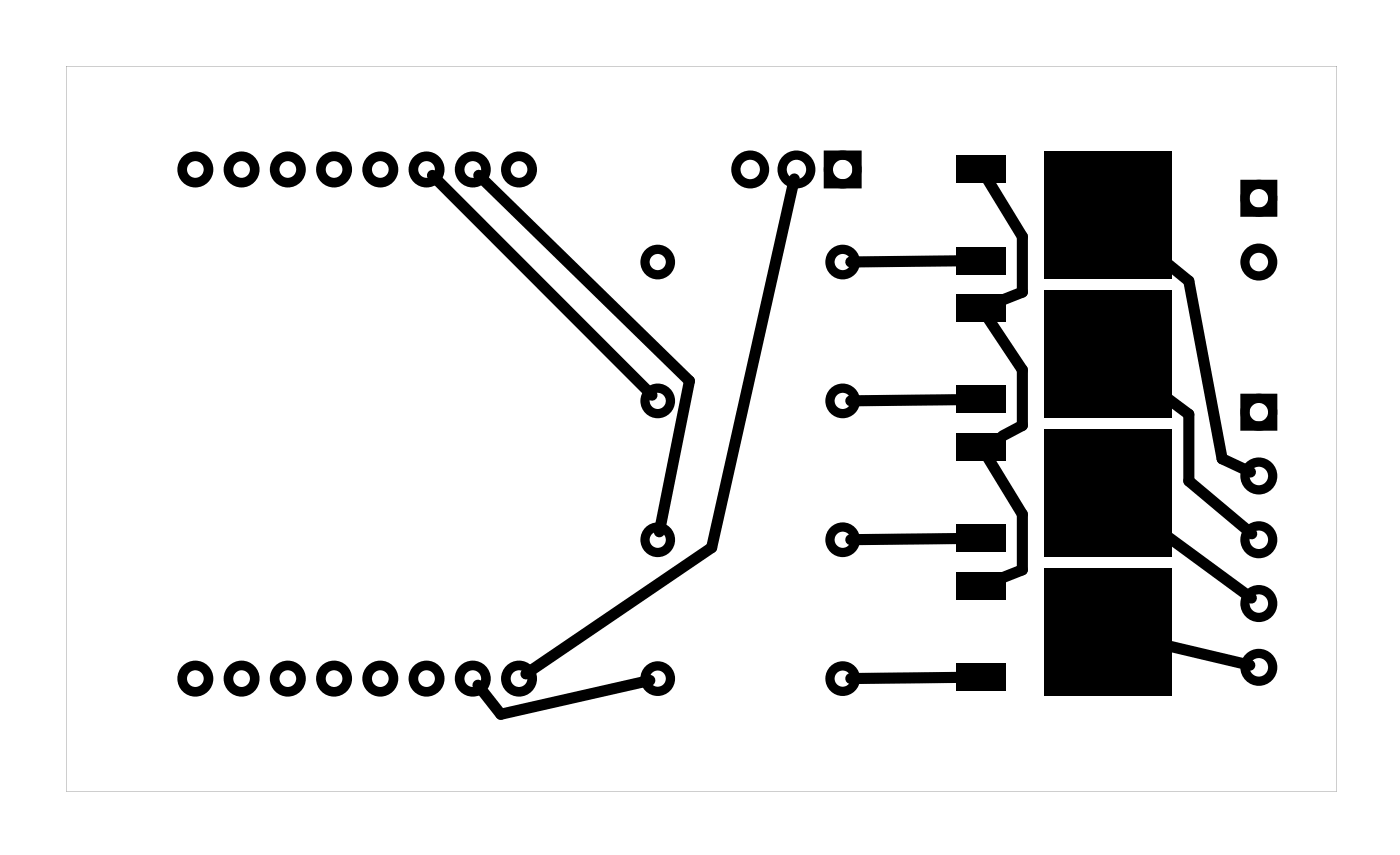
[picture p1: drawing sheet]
<svg xmlns="http://www.w3.org/2000/svg" width="77mm" height="47mm" viewBox="0 0 77 47" stroke-linecap="round" stroke-linejoin="round" font-family="sans-serif">
<g fill="#000">
<path d="M52.6 16.2h2.7v1.5h-2.7zM52.6 8.6h2.7v1.5h-2.7zM52.6 13.6h2.7v1.5h-2.7zM57.4 8.3h7v7h-7zM52.6 31.4h2.7v1.5h-2.7zM52.6 36.4h2.7v1.5h-2.7zM52.6 23.8h2.7v1.5h-2.7zM52.6 28.8h2.7v1.5h-2.7zM52.6 21.2h2.7v1.5h-2.7zM57.4 31.2h7v7h-7zM57.4 23.5h7v7h-7zM57.4 15.9h7v7h-7z"/>
<path d="M3.6 3.6v39.8h69.8v-39.8zM3.6 3.6h69.8v39.8h-69.8z"/>
</g>
<g fill="none" stroke="#000" stroke-width=".51">
<path d="M45.5 8.5h1.6v1.6h-1.6zM68.4 10.1h1.5v1.5h-1.5zM68.4 21.9h1.5v1.5h-1.5z"/>
<circle cx="36.1" cy="14.4" r=".7"/>
<circle cx="41.2" cy="9.3" r=".79"/>
<circle cx="43.8" cy="9.3" r=".79"/>
<circle cx="46.3" cy="14.4" r=".7"/>
<circle cx="46.3" cy="9.3" r=".79"/>
<circle cx="69.2" cy="10.9" r=".76"/>
<circle cx="69.2" cy="14.4" r=".76"/>
<circle cx="36.1" cy="37.2" r=".7"/>
<circle cx="36.1" cy="22" r=".7"/>
<circle cx="36.1" cy="29.6" r=".7"/>
<circle cx="46.3" cy="29.6" r=".7"/>
<circle cx="46.3" cy="22" r=".7"/>
<circle cx="46.3" cy="37.2" r=".7"/>
<circle cx="69.2" cy="36.6" r=".76"/>
<circle cx="69.2" cy="29.6" r=".76"/>
<circle cx="69.2" cy="22.6" r=".76"/>
<circle cx="69.2" cy="33.1" r=".76"/>
<circle cx="69.2" cy="26.1" r=".76"/>
</g>
<g fill="none" stroke="#000" stroke-width=".53">
<circle cx="10.7" cy="9.3" r=".72"/>
<circle cx="13.3" cy="9.3" r=".72"/>
<circle cx="15.8" cy="9.3" r=".72"/>
<circle cx="18.4" cy="9.3" r=".72"/>
<circle cx="20.9" cy="9.3" r=".72"/>
<circle cx="23.4" cy="9.3" r=".72"/>
<circle cx="26" cy="9.3" r=".72"/>
<circle cx="28.5" cy="9.3" r=".72"/>
<circle cx="10.7" cy="37.2" r=".72"/>
<circle cx="13.3" cy="37.2" r=".72"/>
<circle cx="15.8" cy="37.2" r=".72"/>
<circle cx="18.4" cy="37.2" r=".72"/>
<circle cx="20.9" cy="37.2" r=".72"/>
<circle cx="23.4" cy="37.2" r=".72"/>
<circle cx="26" cy="37.2" r=".72"/>
<circle cx="28.5" cy="37.2" r=".72"/>
</g>
<g fill="none" stroke="#000" stroke-width=".61">
<path d="M23.8 9.6l12 12.1M26.3 9.6l11.6 11.3-1.7 8.3M43.6 9.8l-4.5 20.3-10.2 6.9M52.7 14.3l-6 .1M54.3 9.9l1.9 3.1v3l-1.1 .4M54.3 17.5l1.9 2.8v3l-1.1 .6M63 13.6l2.3 1.8 1.8 9.8 1.6 .7M35.7 37.3l-8.2 1.9-1.2-1.6M52.7 21.9l-6 .1M52.7 29.6h-6M52.7 37.2h-6M54.3 25.1l1.9 3.1v3.1l-1.1 .4"/>
<path d="M63.1 21.1l2.2 1.6v3.7l3.5 2.9M63.1 28.7l5.6 4.1M63.6 35.3l5.1 1.2"/>
</g>
</svg>
